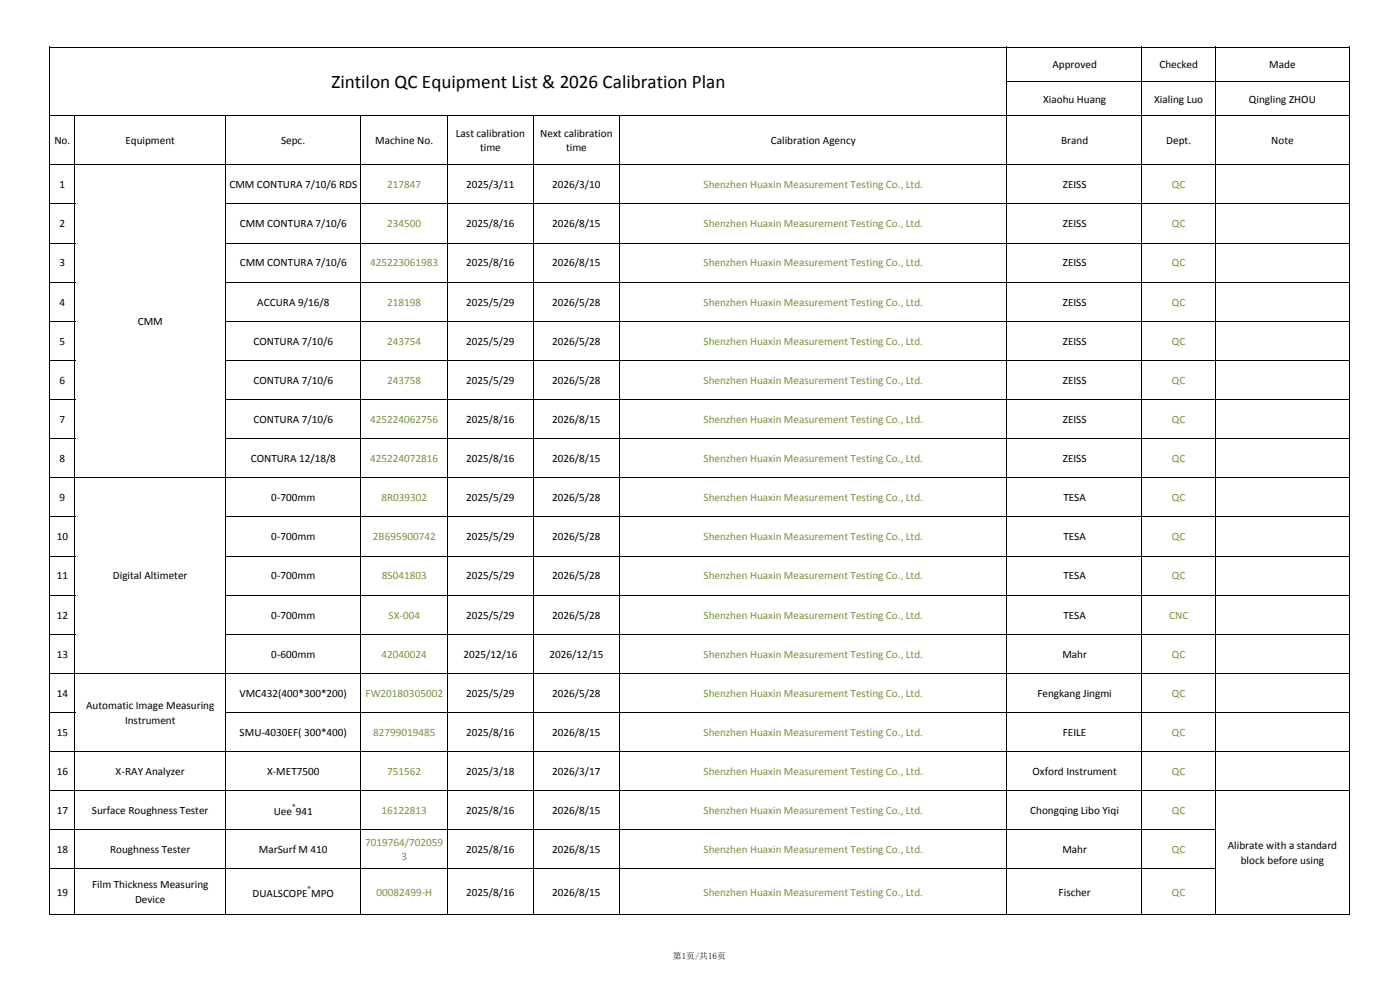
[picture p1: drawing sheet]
<svg xmlns="http://www.w3.org/2000/svg" width="297mm" height="210mm" viewBox="0 0 297 210" stroke-linecap="round" stroke-linejoin="round" font-family="sans-serif">
<defs><g id="words">
<text font-size="4.1" x="70.3" y="18.7">Zintilon QC Equipment List &amp; 2026 Calibration Plan</text>
<g font-size="2.4">
<text x="223.2" y="14.5">Approved</text>
<text x="246" y="14.5">Checked</text>
<text x="269.3" y="14.5">Made</text>
<text x="221.3" y="21.8">Xiaohu Huang</text>
<text x="244.8" y="21.8">Xialing Luo</text>
<text x="264.9" y="21.8">Qingling ZHOU</text>
<text x="96.7" y="29">Last calibration</text>
<text x="114.6" y="29">Next calibration</text>
<text x="11.5" y="30.6">No.</text>
<text x="26.6" y="30.6">Equipment</text>
<text x="59.6" y="30.6">Sepc.</text>
<text x="79.6" y="30.6">Machine No.</text>
<text x="101.8" y="32.1">time</text>
<text x="120.1" y="32.1">time</text>
<text x="163.5" y="30.6">Calibration Agency</text>
<text x="225.1" y="30.6">Brand</text>
<text x="247.4" y="30.6">Dept.</text>
<text x="269.7" y="30.6">Note</text>
<text x="12.6" y="39.9">1</text>
<text x="48.7" y="39.9">CMM CONTURA 7/10/6 RDS</text>
<text x="98.9" y="39.9">2025/3/11</text>
<text x="117.2" y="39.9">2026/3/10</text>
<text x="225.4" y="39.9">ZEISS</text>
<text x="12.6" y="48.2">2</text>
<text x="50.9" y="48.2">CMM CONTURA 7/10/6</text>
<text x="98.9" y="48.2">2025/8/16</text>
<text x="117.2" y="48.2">2026/8/15</text>
<text x="225.4" y="48.2">ZEISS</text>
<text x="12.6" y="56.5">3</text>
<text x="50.9" y="56.5">CMM CONTURA 7/10/6</text>
<text x="98.9" y="56.5">2025/8/16</text>
<text x="117.2" y="56.5">2026/8/15</text>
<text x="225.4" y="56.5">ZEISS</text>
<text x="12.6" y="64.8">4</text>
<text x="54.6" y="64.8">ACCURA 9/16/8</text>
<text x="98.9" y="64.8">2025/5/29</text>
<text x="117.2" y="64.8">2026/5/28</text>
<text x="225.4" y="64.8">ZEISS</text>
<text x="29.2" y="69">CMM</text>
<text x="12.6" y="73.1">5</text>
<text x="53.8" y="73.1">CONTURA 7/10/6</text>
<text x="98.9" y="73.1">2025/5/29</text>
<text x="117.2" y="73.1">2026/5/28</text>
<text x="225.4" y="73.1">ZEISS</text>
<text x="12.6" y="81.4">6</text>
<text x="53.8" y="81.4">CONTURA 7/10/6</text>
<text x="98.9" y="81.4">2025/5/29</text>
<text x="117.2" y="81.4">2026/5/28</text>
<text x="225.4" y="81.4">ZEISS</text>
<text x="12.6" y="89.7">7</text>
<text x="53.8" y="89.7">CONTURA 7/10/6</text>
<text x="98.9" y="89.7">2025/8/16</text>
<text x="117.2" y="89.7">2026/8/15</text>
<text x="225.4" y="89.7">ZEISS</text>
<text x="12.6" y="98">8</text>
<text x="53.2" y="98">CONTURA 12/18/8</text>
<text x="98.9" y="98">2025/8/16</text>
<text x="117.2" y="98">2026/8/15</text>
<text x="225.4" y="98">ZEISS</text>
<text x="12.6" y="106.3">9</text>
<text x="57.6" y="106.3">0-700mm</text>
<text x="98.9" y="106.3">2025/5/29</text>
<text x="117.2" y="106.3">2026/5/28</text>
<text x="225.6" y="106.3">TESA</text>
<text x="12" y="114.6">10</text>
<text x="57.6" y="114.6">0-700mm</text>
<text x="98.9" y="114.6">2025/5/29</text>
<text x="117.2" y="114.6">2026/5/28</text>
<text x="225.6" y="114.6">TESA</text>
<text x="12" y="122.9">11</text>
<text x="23.9" y="122.9">Digital Altimeter</text>
<text x="57.6" y="122.9">0-700mm</text>
<text x="98.9" y="122.9">2025/5/29</text>
<text x="117.2" y="122.9">2026/5/28</text>
<text x="225.6" y="122.9">TESA</text>
<text x="12" y="131.2">12</text>
<text x="57.6" y="131.2">0-700mm</text>
<text x="98.9" y="131.2">2025/5/29</text>
<text x="117.2" y="131.2">2026/5/28</text>
<text x="225.6" y="131.2">TESA</text>
<text x="12" y="139.5">13</text>
<text x="57.6" y="139.5">0-600mm</text>
<text x="98.3" y="139.5">2025/12/16</text>
<text x="116.6" y="139.5">2026/12/15</text>
<text x="225.4" y="139.5">Mahr</text>
<text x="12" y="147.8">14</text>
<text x="50.8" y="147.8">VMC432(400*300*200)</text>
<text x="98.9" y="147.8">2025/5/29</text>
<text x="117.2" y="147.8">2026/5/28</text>
<text x="220.1" y="147.8">Fengkang Jingmi</text>
<text x="18.3" y="150.4">Automatic Image Measuring</text>
<text x="26.5" y="153.5">Instrument</text>
<text x="12" y="156.1">15</text>
<text x="50.8" y="156.1">SMU-4030EF( 300*400)</text>
<text x="98.9" y="156.1">2025/8/16</text>
<text x="117.2" y="156.1">2026/8/15</text>
<text x="225.4" y="156.1">FEILE</text>
<text x="12" y="164.4">16</text>
<text x="24.5" y="164.4">X-RAY Analyzer</text>
<text x="56.7" y="164.4">X-MET7500</text>
<text x="98.9" y="164.4">2025/3/18</text>
<text x="117.2" y="164.4">2026/3/17</text>
<text x="219" y="164.4">Oxford Instrument</text>
<text x="12" y="172.7">17</text>
<text x="19.5" y="172.7">Surface Roughness Tester</text>
<text x="58.1" y="172.9">Uee 941</text>
<text x="98.9" y="172.7">2025/8/16</text>
<text x="117.2" y="172.7">2026/8/15</text>
<text x="218.5" y="172.7">Chongqing Libo Yiqi</text>
<text x="12" y="181">18</text>
<text x="23.3" y="181">Roughness Tester</text>
<text x="54.9" y="181">MarSurf M 410</text>
<text x="98.9" y="181">2025/8/16</text>
<text x="117.2" y="181">2026/8/15</text>
<text x="225.4" y="181">Mahr</text>
<text x="260.5" y="180.1">Alibrate with a standard</text>
<text x="263.2" y="183.2">block before using</text>
<text x="12" y="190">19</text>
<text x="19.5" y="188.4">Film Thickness Measuring</text>
<text x="28.6" y="191.5">Device</text>
<text x="53.6" y="190.2">DUALSCOPE MPO</text>
<text x="98.9" y="190">2025/8/16</text>
<text x="117.2" y="190">2026/8/15</text>
<text x="224.6" y="190">Fischer</text>
</g>
<g font-size="2.4" fill="#76933c">
<text x="82.1" y="39.9">217847</text>
<text x="149.2" y="39.9">Shenzhen Huaxin Measurement Testing Co., Ltd.</text>
<text x="248.6" y="39.9">QC</text>
<text x="82.1" y="48.2">234500</text>
<text x="149.2" y="48.2">Shenzhen Huaxin Measurement Testing Co., Ltd.</text>
<text x="248.6" y="48.2">QC</text>
<text x="78.5" y="56.5">425223061983</text>
<text x="149.2" y="56.5">Shenzhen Huaxin Measurement Testing Co., Ltd.</text>
<text x="248.6" y="56.5">QC</text>
<text x="82.1" y="64.8">218198</text>
<text x="149.2" y="64.8">Shenzhen Huaxin Measurement Testing Co., Ltd.</text>
<text x="248.6" y="64.8">QC</text>
<text x="82.1" y="73.1">243754</text>
<text x="149.2" y="73.1">Shenzhen Huaxin Measurement Testing Co., Ltd.</text>
<text x="248.6" y="73.1">QC</text>
<text x="82.1" y="81.4">243758</text>
<text x="149.2" y="81.4">Shenzhen Huaxin Measurement Testing Co., Ltd.</text>
<text x="248.6" y="81.4">QC</text>
<text x="78.5" y="89.7">425224062756</text>
<text x="149.2" y="89.7">Shenzhen Huaxin Measurement Testing Co., Ltd.</text>
<text x="248.6" y="89.7">QC</text>
<text x="78.5" y="98">425224072816</text>
<text x="149.2" y="98">Shenzhen Huaxin Measurement Testing Co., Ltd.</text>
<text x="248.6" y="98">QC</text>
<text x="80.9" y="106.3">8R039302</text>
<text x="149.2" y="106.3">Shenzhen Huaxin Measurement Testing Co., Ltd.</text>
<text x="248.6" y="106.3">QC</text>
<text x="79.1" y="114.6">2B695900742</text>
<text x="149.2" y="114.6">Shenzhen Huaxin Measurement Testing Co., Ltd.</text>
<text x="248.6" y="114.6">QC</text>
<text x="81" y="122.9">8S041803</text>
<text x="149.2" y="122.9">Shenzhen Huaxin Measurement Testing Co., Ltd.</text>
<text x="248.6" y="122.9">QC</text>
<text x="82.4" y="131.2">SX-004</text>
<text x="149.2" y="131.2">Shenzhen Huaxin Measurement Testing Co., Ltd.</text>
<text x="248" y="131.2">CNC</text>
<text x="81" y="139.5">42040024</text>
<text x="149.2" y="139.5">Shenzhen Huaxin Measurement Testing Co., Ltd.</text>
<text x="248.6" y="139.5">QC</text>
<text x="77.5" y="147.8">FW20180305002</text>
<text x="149.2" y="147.8">Shenzhen Huaxin Measurement Testing Co., Ltd.</text>
<text x="248.6" y="147.8">QC</text>
<text x="79.1" y="156.1">82799019485</text>
<text x="149.2" y="156.1">Shenzhen Huaxin Measurement Testing Co., Ltd.</text>
<text x="248.6" y="156.1">QC</text>
<text x="82.1" y="164.4">751562</text>
<text x="149.2" y="164.4">Shenzhen Huaxin Measurement Testing Co., Ltd.</text>
<text x="248.6" y="164.4">QC</text>
<text x="81" y="172.7">16122813</text>
<text x="149.2" y="172.7">Shenzhen Huaxin Measurement Testing Co., Ltd.</text>
<text x="248.6" y="172.7">QC</text>
<text x="77.5" y="179.5">7019764/702059</text>
<text x="85.2" y="182.5">3</text>
<text x="149.2" y="181">Shenzhen Huaxin Measurement Testing Co., Ltd.</text>
<text x="248.6" y="181">QC</text>
<text x="79.9" y="190">00082499-H</text>
<text x="149.2" y="190">Shenzhen Huaxin Measurement Testing Co., Ltd.</text>
<text x="248.6" y="190">QC</text>
</g>
<text font-size="1.9" x="142.7" y="203.5">第1页/共16页</text>
<g font-size="1.5">
<text x="62" y="171.6">®</text>
<text x="65.3" y="188.9">®</text>
</g>
</g></defs>
<g fill="none" stroke="#000" stroke-width=".21">
<path d="M10.4 10h275.9M10.5 9.9v184.2M213.5 17.3h72.8M213.6 9.9v184.2M242.2 9.9v184.2M257.7 9.9v184.2M286.2 9.9v184.2M10.4 24.6h275.9M10.4 35h275.9M15.9 24.5v169.6M47.8 24.5v169.6M76.5 24.5v169.6"/>
<path d="M94.8 24.5v169.6M113.1 24.5v169.6M131.3 24.5v169.6M10.4 43.3h5.5M10.4 51.6h5.5M10.4 59.9h5.5M47.7 43.3h238.6M47.7 51.6h238.6M47.7 59.9h238.6M10.4 68.2h5.5M10.4 76.5h5.5M47.7 68.2h238.6"/>
<path d="M47.7 76.5h238.6M10.4 84.8h5.5M10.4 93h5.5M47.7 84.8h238.6M47.7 93h238.6M10.4 101.3h275.9M10.4 109.6h5.5M10.4 117.9h5.5M47.7 109.6h238.6M47.7 117.9h238.6M10.4 126.2h5.5M10.4 134.5h5.5"/>
<path d="M47.7 126.2h238.6M47.7 134.5h238.6M10.4 142.8h275.9M10.4 151.1h5.5M10.4 159.4h275.9M47.7 151.1h238.6M10.4 167.7h275.9M10.4 176h247.4M10.4 184.3h247.4M10.4 194h275.9"/>
</g>
<use href="#words"/>
</svg>
